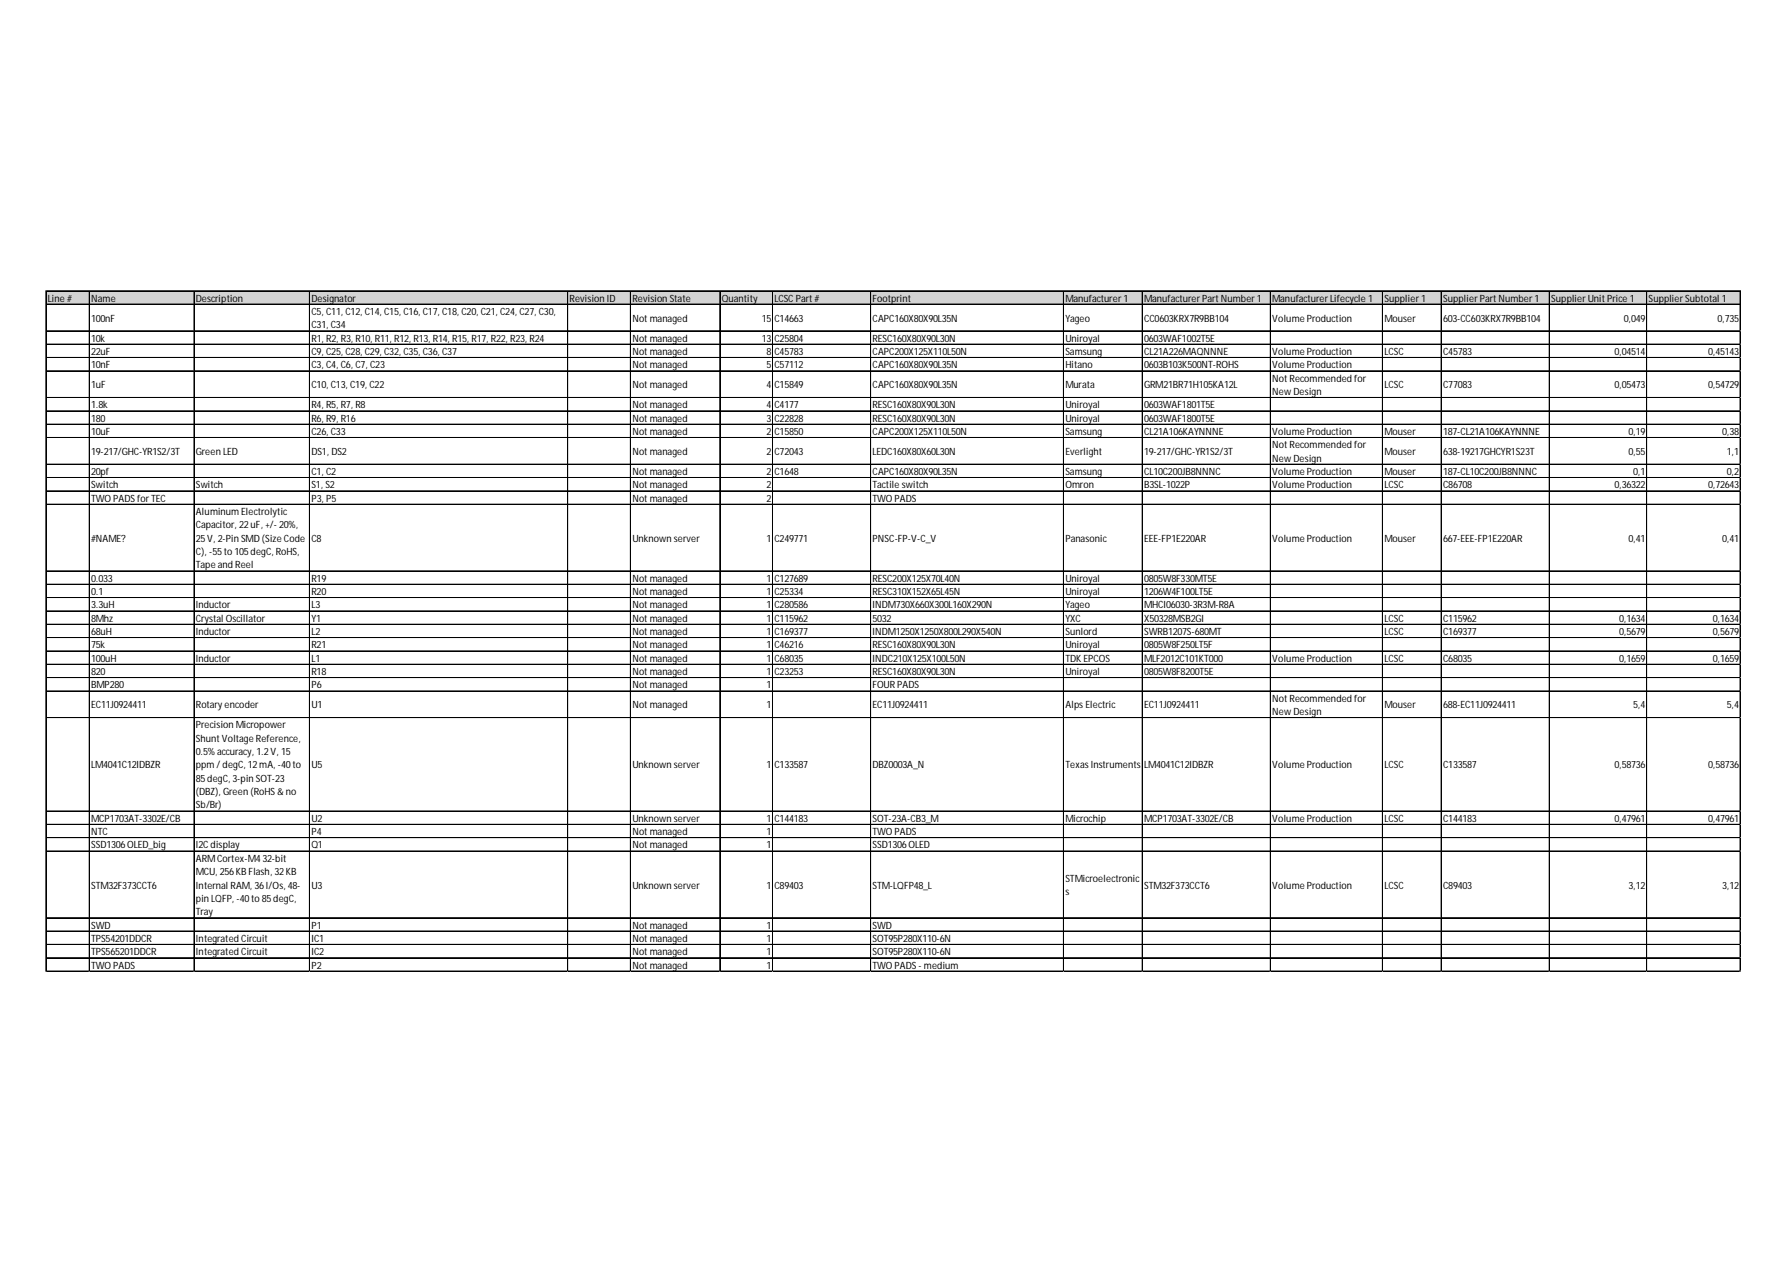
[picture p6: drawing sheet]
<svg xmlns="http://www.w3.org/2000/svg" width="297mm" height="210mm" viewBox="0 0 297 210" stroke-linecap="round" stroke-linejoin="round" font-family="sans-serif">
<defs><g id="words">
<g font-size="1.7">
<text x="7.9" y="50.1">Line #</text>
<text x="15.2" y="50.1">Name</text>
<text x="15.2" y="53.4">100nF</text>
<text x="32.6" y="50.1">Description</text>
<text x="51.7" y="50.1">Designator</text>
<text x="51.7" y="52.3">C5, C11, C12, C14, C15, C16, C17, C18, C20, C21, C24, C27, C30,</text>
<text x="94.6" y="50.1">Revision ID</text>
<text x="105.1" y="50.1">Revision State</text>
<text x="105.1" y="53.4">Not managed</text>
<text x="119.9" y="50.1">Quantity</text>
<text x="126.6" y="53.4">15</text>
<text x="128.7" y="50.1">LCSC Part #</text>
<text x="128.7" y="53.4">C14663</text>
<text x="145" y="50.1">Footprint</text>
<text x="145" y="53.4">CAPC160X80X90L35N</text>
<text x="177" y="50.1">Manufacturer 1</text>
<text x="177" y="53.4">Yageo</text>
<text x="190.1" y="50.1">Manufacturer Part Number 1</text>
<text x="190.1" y="53.4">CC0603KRX7R9BB104</text>
<text x="211.4" y="50.1">Manufacturer Lifecycle 1</text>
<text x="211.4" y="53.4">Volume Production</text>
<text x="230" y="50.1">Supplier 1</text>
<text x="230" y="53.4">Mouser</text>
<text x="239.7" y="50.1">Supplier Part Number 1</text>
<text x="239.7" y="53.4">603-CC603KRX7R9BB104</text>
<text x="257.7" y="50.1">Supplier Unit Price 1</text>
<text x="269.8" y="53.4">0,049</text>
<text x="273.9" y="50.1">Supplier Subtotal 1</text>
<text x="285.3" y="53.4">0,735</text>
<text x="15.2" y="56.7">10k</text>
<text x="15.2" y="58.9">22uF</text>
<text x="51.7" y="54.5">C31, C34</text>
<text x="51.7" y="56.7">R1, R2, R3, R10, R11, R12, R13, R14, R15, R17, R22, R23, R24</text>
<text x="51.7" y="58.9">C9, C25, C28, C29, C32, C35, C36, C37</text>
<text x="105.1" y="56.7">Not managed</text>
<text x="105.1" y="58.9">Not managed</text>
<text x="126.6" y="56.7">13</text>
<text x="127.3" y="58.9">8</text>
<text x="128.7" y="56.7">C25804</text>
<text x="128.7" y="58.9">C45783</text>
<text x="145" y="56.7">RESC160X80X90L30N</text>
<text x="145" y="58.9">CAPC200X125X110L50N</text>
<text x="177" y="56.7">Uniroyal</text>
<text x="177" y="58.9">Samsung</text>
<text x="190.1" y="56.7">0603WAF1002T5E</text>
<text x="190.1" y="58.9">CL21A226MAQNNNE</text>
<text x="211.4" y="58.9">Volume Production</text>
<text x="230" y="58.9">LCSC</text>
<text x="239.7" y="58.9">C45783</text>
<text x="268.2" y="58.9">0,04514</text>
<text x="283.8" y="58.9">0,45143</text>
<text x="15.2" y="61.2">10nF</text>
<text x="15.2" y="64.5">1uF</text>
<text x="51.7" y="61.2">C3, C4, C6, C7, C23</text>
<text x="51.7" y="64.5">C10, C13, C19, C22</text>
<text x="105.1" y="61.2">Not managed</text>
<text x="105.1" y="64.5">Not managed</text>
<text x="127.3" y="61.2">5</text>
<text x="127.3" y="64.5">4</text>
<text x="128.7" y="61.2">C57112</text>
<text x="128.7" y="64.5">C15849</text>
<text x="145" y="61.2">CAPC160X80X90L35N</text>
<text x="145" y="64.5">CAPC160X80X90L35N</text>
<text x="177" y="61.2">Hitano</text>
<text x="177" y="64.5">Murata</text>
<text x="190.1" y="61.2">0603B103K500NT-ROHS</text>
<text x="190.1" y="64.5">GRM21BR71H105KA12L</text>
<text x="211.4" y="61.2">Volume Production</text>
<text x="211.4" y="63.4">Not Recommended for</text>
<text x="211.4" y="65.6">New Design</text>
<text x="230" y="64.5">LCSC</text>
<text x="239.7" y="64.5">C77083</text>
<text x="268.2" y="64.5">0,05473</text>
<text x="283.8" y="64.5">0,54729</text>
<text x="15.2" y="67.8">1.8k</text>
<text x="15.2" y="70">180</text>
<text x="51.7" y="67.8">R4, R5, R7, R8</text>
<text x="51.7" y="70">R6, R9, R16</text>
<text x="105.1" y="67.8">Not managed</text>
<text x="105.1" y="70">Not managed</text>
<text x="127.3" y="67.8">4</text>
<text x="127.3" y="70">3</text>
<text x="128.7" y="67.8">C4177</text>
<text x="128.7" y="70">C22828</text>
<text x="145" y="67.8">RESC160X80X90L30N</text>
<text x="145" y="70">RESC160X80X90L30N</text>
<text x="177" y="67.8">Uniroyal</text>
<text x="177" y="70">Uniroyal</text>
<text x="190.1" y="67.8">0603WAF1801T5E</text>
<text x="190.1" y="70">0603WAF1800T5E</text>
<text x="15.2" y="72.2">10uF</text>
<text x="15.2" y="75.6">19-217/GHC-YR1S2/3T</text>
<text x="32.6" y="75.6">Green LED</text>
<text x="51.7" y="72.2">C26, C33</text>
<text x="51.7" y="75.6">DS1, DS2</text>
<text x="105.1" y="72.2">Not managed</text>
<text x="105.1" y="75.6">Not managed</text>
<text x="127.3" y="72.2">2</text>
<text x="127.3" y="75.6">2</text>
<text x="128.7" y="72.2">C15850</text>
<text x="128.7" y="75.6">C72043</text>
<text x="145" y="72.2">CAPC200X125X110L50N</text>
<text x="145" y="75.6">LEDC160X80X60L30N</text>
<text x="177" y="72.2">Samsung</text>
<text x="177" y="75.6">Everlight</text>
<text x="190.1" y="72.2">CL21A106KAYNNNE</text>
<text x="190.1" y="75.6">19-217/GHC-YR1S2/3T</text>
<text x="211.4" y="72.2">Volume Production</text>
<text x="211.4" y="74.5">Not Recommended for</text>
<text x="211.4" y="76.7">New Design</text>
<text x="230" y="72.2">Mouser</text>
<text x="230" y="75.6">Mouser</text>
<text x="239.7" y="72.2">187-CL21A106KAYNNNE</text>
<text x="239.7" y="75.6">638-19217GHCYR1S23T</text>
<text x="270.6" y="72.2">0,19</text>
<text x="270.6" y="75.6">0,55</text>
<text x="286.1" y="72.2">0,38</text>
<text x="286.9" y="75.6">1,1</text>
<text x="15.2" y="78.9">20pf</text>
<text x="15.2" y="81.1">Switch</text>
<text x="15.2" y="83.3">TWO PADS for TEC</text>
<text x="32.6" y="81.1">Switch</text>
<text x="51.7" y="78.9">C1, C2</text>
<text x="51.7" y="81.1">S1, S2</text>
<text x="51.7" y="83.3">P3, P5</text>
<text x="105.1" y="78.9">Not managed</text>
<text x="105.1" y="81.1">Not managed</text>
<text x="105.1" y="83.3">Not managed</text>
<text x="127.3" y="78.9">2</text>
<text x="127.3" y="81.1">2</text>
<text x="127.3" y="83.3">2</text>
<text x="128.7" y="78.9">C1648</text>
<text x="145" y="78.9">CAPC160X80X90L35N</text>
<text x="145" y="81.1">Tactile switch</text>
<text x="145" y="83.3">TWO PADS</text>
<text x="177" y="78.9">Samsung</text>
<text x="177" y="81.1">Omron</text>
<text x="190.1" y="78.9">CL10C200JB8NNNC</text>
<text x="190.1" y="81.1">B3SL-1022P</text>
<text x="211.4" y="78.9">Volume Production</text>
<text x="211.4" y="81.1">Volume Production</text>
<text x="230" y="78.9">Mouser</text>
<text x="230" y="81.1">LCSC</text>
<text x="239.7" y="78.9">187-CL10C200JB8NNNC</text>
<text x="239.7" y="81.1">C86708</text>
<text x="268.2" y="81.1">0,36322</text>
<text x="271.3" y="78.9">0,1</text>
<text x="283.8" y="81.1">0,72643</text>
<text x="286.9" y="78.9">0,2</text>
<text x="15.2" y="90">#NAME?</text>
<text x="32.6" y="85.5">Aluminum Electrolytic</text>
<text x="32.6" y="87.7">Capacitor, 22uF, +/- 20%,</text>
<text x="32.6" y="90">25V, 2-Pin SMD (Size Code</text>
<text x="51.7" y="90">C8</text>
<text x="105.1" y="90">Unknown server</text>
<text x="127.3" y="90">1</text>
<text x="128.7" y="90">C249771</text>
<text x="145" y="90">PNSC-FP-V-C_V</text>
<text x="177" y="90">Panasonic</text>
<text x="190.1" y="90">EEE-FP1E220AR</text>
<text x="211.4" y="90">Volume Production</text>
<text x="230" y="90">Mouser</text>
<text x="239.7" y="90">667-EEE-FP1E220AR</text>
<text x="270.6" y="90">0,41</text>
<text x="286.1" y="90">0,41</text>
<text x="32.6" y="92.2">C), -55to 105degC, RoHS,</text>
<text x="32.6" y="94.4">Tape and Reel</text>
<text x="15.2" y="96.6">0.033</text>
<text x="15.2" y="98.8">0.1</text>
<text x="15.2" y="101">3.3uH</text>
<text x="32.6" y="101">Inductor</text>
<text x="51.7" y="96.6">R19</text>
<text x="51.7" y="98.8">R20</text>
<text x="51.7" y="101">L3</text>
<text x="105.1" y="96.6">Not managed</text>
<text x="105.1" y="98.8">Not managed</text>
<text x="105.1" y="101">Not managed</text>
<text x="127.3" y="96.6">1</text>
<text x="127.3" y="98.8">1</text>
<text x="127.3" y="101">1</text>
<text x="128.7" y="96.6">C127689</text>
<text x="128.7" y="98.8">C25334</text>
<text x="128.7" y="101">C280586</text>
<text x="145" y="96.6">RESC200X125X70L40N</text>
<text x="145" y="98.8">RESC310X152X65L45N</text>
<text x="145" y="101">INDM730X660X300L160X290N</text>
<text x="177" y="96.6">Uniroyal</text>
<text x="177" y="98.8">Uniroyal</text>
<text x="177" y="101">Yageo</text>
<text x="190.1" y="96.6">0805W8F330MT5E</text>
<text x="190.1" y="98.8">1206W4F100LT5E</text>
<text x="190.1" y="101">MHCI06030-3R3M-R8A</text>
<text x="15.2" y="103.2">8Mhz</text>
<text x="15.2" y="105.5">68uH</text>
<text x="15.2" y="107.7">75k</text>
<text x="32.6" y="103.2">Crystal Oscillator</text>
<text x="32.6" y="105.5">Inductor</text>
<text x="51.7" y="103.2">Y1</text>
<text x="51.7" y="105.5">L2</text>
<text x="51.7" y="107.7">R21</text>
<text x="105.1" y="103.2">Not managed</text>
<text x="105.1" y="105.5">Not managed</text>
<text x="105.1" y="107.7">Not managed</text>
<text x="127.3" y="103.2">1</text>
<text x="127.3" y="105.5">1</text>
<text x="127.3" y="107.7">1</text>
<text x="128.7" y="103.2">C115962</text>
<text x="128.7" y="105.5">C169377</text>
<text x="128.7" y="107.7">C46216</text>
<text x="145" y="103.2">5032</text>
<text x="145" y="105.5">INDM1250X1250X800L290X540N</text>
<text x="145" y="107.7">RESC160X80X90L30N</text>
<text x="177" y="103.2">YXC</text>
<text x="177" y="105.5">Sunlord</text>
<text x="177" y="107.7">Uniroyal</text>
<text x="190.1" y="103.2">X50328MSB2GI</text>
<text x="190.1" y="105.5">SWRB1207S-680MT</text>
<text x="190.1" y="107.7">0805W8F250LT5F</text>
<text x="230" y="103.2">LCSC</text>
<text x="230" y="105.5">LCSC</text>
<text x="239.7" y="103.2">C115962</text>
<text x="239.7" y="105.5">C169377</text>
<text x="269" y="103.2">0,1634</text>
<text x="269" y="105.5">0,5679</text>
<text x="284.5" y="103.2">0,1634</text>
<text x="284.5" y="105.5">0,5679</text>
<text x="15.2" y="109.9">100uH</text>
<text x="15.2" y="112.1">820</text>
<text x="32.6" y="109.9">Inductor</text>
<text x="51.7" y="109.9">L1</text>
<text x="51.7" y="112.1">R18</text>
<text x="105.1" y="109.9">Not managed</text>
<text x="105.1" y="112.1">Not managed</text>
<text x="127.3" y="109.9">1</text>
<text x="127.3" y="112.1">1</text>
<text x="128.7" y="109.9">C68035</text>
<text x="128.7" y="112.1">C23253</text>
<text x="145" y="109.9">INDC210X125X100L50N</text>
<text x="145" y="112.1">RESC160X80X90L30N</text>
<text x="177" y="109.9">TDK EPCOS</text>
<text x="177" y="112.1">Uniroyal</text>
<text x="190.1" y="109.9">MLF2012C101KT000</text>
<text x="190.1" y="112.1">0805W8F8200T5E</text>
<text x="211.4" y="109.9">Volume Production</text>
<text x="230" y="109.9">LCSC</text>
<text x="239.7" y="109.9">C68035</text>
<text x="269" y="109.9">0,1659</text>
<text x="284.5" y="109.9">0,1659</text>
<text x="15.2" y="114.3">BMP280</text>
<text x="15.2" y="117.6">EC11J0924411</text>
<text x="32.6" y="117.6">Rotary encoder</text>
<text x="51.7" y="114.3">P6</text>
<text x="51.7" y="117.6">U1</text>
<text x="105.1" y="114.3">Not managed</text>
<text x="105.1" y="117.6">Not managed</text>
<text x="127.3" y="114.3">1</text>
<text x="127.3" y="117.6">1</text>
<text x="145" y="114.3">FOUR PADS</text>
<text x="145" y="117.6">EC11J0924411</text>
<text x="177" y="117.6">Alps Electric</text>
<text x="190.1" y="117.6">EC11J0924411</text>
<text x="211.4" y="116.5">Not Recommended for</text>
<text x="211.4" y="118.8">New Design</text>
<text x="230" y="117.6">Mouser</text>
<text x="239.7" y="117.6">688-EC11J0924411</text>
<text x="271.3" y="117.6">5,4</text>
<text x="286.9" y="117.6">5,4</text>
<text x="32.6" y="121">Precision Micropower</text>
<text x="32.6" y="123.2">Shunt Voltage Reference,</text>
<text x="32.6" y="125.4">0.5% accuracy, 1.2V, 15</text>
<text x="15.2" y="127.6">LM4041C12IDBZR</text>
<text x="32.6" y="127.6">ppm / degC, 12mA, -40to</text>
<text x="32.6" y="129.8">85degC, 3-pin SOT-23</text>
<text x="51.7" y="127.6">U5</text>
<text x="105.1" y="127.6">Unknown server</text>
<text x="127.3" y="127.6">1</text>
<text x="128.7" y="127.6">C133587</text>
<text x="145" y="127.6">DBZ0003A_N</text>
<text x="177" y="127.6">TexasInstruments</text>
<text x="190.1" y="127.6">LM4041C12IDBZR</text>
<text x="211.4" y="127.6">Volume Production</text>
<text x="230" y="127.6">LCSC</text>
<text x="239.7" y="127.6">C133587</text>
<text x="268.2" y="127.6">0,58736</text>
<text x="283.8" y="127.6">0,58736</text>
<text x="15.2" y="136.5">MCP1703AT-3302E/CB</text>
<text x="32.6" y="132">(DBZ), Green (RoHS &amp; no</text>
<text x="32.6" y="134.3">Sb/Br)</text>
<text x="51.7" y="136.5">U2</text>
<text x="105.1" y="136.5">Unknown server</text>
<text x="127.3" y="136.5">1</text>
<text x="128.7" y="136.5">C144183</text>
<text x="145" y="136.5">SOT-23A-CB3_M</text>
<text x="177" y="136.5">Microchip</text>
<text x="190.1" y="136.5">MCP1703AT-3302E/CB</text>
<text x="211.4" y="136.5">Volume Production</text>
<text x="230" y="136.5">LCSC</text>
<text x="239.7" y="136.5">C144183</text>
<text x="268.2" y="136.5">0,47961</text>
<text x="283.8" y="136.5">0,47961</text>
<text x="15.2" y="138.7">NTC</text>
<text x="15.2" y="140.9">SSD1306OLED_big</text>
<text x="32.6" y="140.9">I2C display</text>
<text x="32.6" y="143.1">ARMCortex-M432-bit</text>
<text x="51.7" y="138.7">P4</text>
<text x="51.7" y="140.9">Q1</text>
<text x="105.1" y="138.7">Not managed</text>
<text x="105.1" y="140.9">Not managed</text>
<text x="127.3" y="138.7">1</text>
<text x="127.3" y="140.9">1</text>
<text x="145" y="138.7">TWO PADS</text>
<text x="145" y="140.9">SSD1306OLED</text>
<text x="15.2" y="147.5">STM32F373CCT6</text>
<text x="32.6" y="145.3">MCU, 256KB Flash, 32KB</text>
<text x="32.6" y="147.5">Internal RAM, 36I/Os, 48-</text>
<text x="32.6" y="149.8">pin LQFP, -40to 85degC,</text>
<text x="51.7" y="147.5">U3</text>
<text x="105.1" y="147.5">Unknown server</text>
<text x="127.3" y="147.5">1</text>
<text x="128.7" y="147.5">C89403</text>
<text x="145" y="147.5">STM-LQFP48_L</text>
<text x="177" y="146.4">STMicroelectronic</text>
<text x="177" y="148.7">s</text>
<text x="190.1" y="147.5">STM32F373CCT6</text>
<text x="211.4" y="147.5">Volume Production</text>
<text x="230" y="147.5">LCSC</text>
<text x="239.7" y="147.5">C89403</text>
<text x="270.6" y="147.5">3,12</text>
<text x="286.1" y="147.5">3,12</text>
<text x="15.2" y="154.2">SWD</text>
<text x="32.6" y="152">Tray</text>
<text x="51.7" y="154.2">P1</text>
<text x="105.1" y="154.2">Not managed</text>
<text x="127.3" y="154.2">1</text>
<text x="145" y="154.2">SWD</text>
<text x="15.2" y="156.4">TPS54201DDCR</text>
<text x="15.2" y="158.6">TPS565201DDCR</text>
<text x="15.2" y="160.8">TWO PADS</text>
<text x="32.6" y="156.4">Integrated Circuit</text>
<text x="32.6" y="158.6">Integrated Circuit</text>
<text x="51.7" y="156.4">IC1</text>
<text x="51.7" y="158.6">IC2</text>
<text x="51.7" y="160.8">P2</text>
<text x="105.1" y="156.4">Not managed</text>
<text x="105.1" y="158.6">Not managed</text>
<text x="105.1" y="160.8">Not managed</text>
<text x="127.3" y="156.4">1</text>
<text x="127.3" y="158.6">1</text>
<text x="127.3" y="160.8">1</text>
<text x="145" y="156.4">SOT95P280X110-6N</text>
<text x="145" y="158.6">SOT95P280X110-6N</text>
<text x="145" y="160.8">TWO PADS - medium</text>
</g>
</g></defs>
<path d="M7.7 48.3h281.5v2.3h-281.5z" fill="#d3d3d3"/>
<g fill="none" stroke="#000" stroke-width=".17">
<path d="M7.6 48.3v113.1M7.7 48.3v113.1M7.7 48.3h281.5M7.7 50.5h281.5M7.7 50.6h281.5M7.7 54.9h281.5M7.7 55h281.5M7.7 57.1h281.5M7.7 57.2h281.5M7.7 59.4h281.5M14.8 48.4v113M14.9 48.4v113"/>
<path d="M32.2 48.4v113M32.3 48.4v113M51.4 48.4v113M51.5 48.4v113M94.3 48.4v113M94.4 48.4v113M104.7 48.4v113M104.8 48.4v113M119.6 48.4v113M128.3 48.4v113M128.4 48.4v113M144.6 48.4v113"/>
<path d="M144.7 48.4v113M176.7 48.4v113M189.7 48.4v113M189.8 48.4v113M211 48.4v113M211.1 48.4v113M229.7 48.4v113M239.4 48.4v113M239.5 48.4v113M257.4 48.4v113M273.6 48.4v113M289.1 48.4v113"/>
<path d="M7.7 61.6h281.5M7.7 66h281.5M7.7 66.1h281.5M7.7 68.2h281.5M7.7 68.3h281.5M7.7 70.4h281.5M7.7 70.5h281.5M7.7 72.6h281.5M7.7 72.7h281.5M7.7 77.1h281.5M7.7 79.3h281.5M7.7 81.5h281.5"/>
<path d="M7.7 81.6h281.5M7.7 83.7h281.5M7.7 83.8h281.5M7.7 94.8h281.5M7.7 94.9h281.5M7.7 97h281.5M7.7 97.1h281.5M7.7 99.2h281.5M7.7 99.3h281.5M7.7 101.4h281.5M7.7 101.5h281.5M7.7 103.7h281.5"/>
<path d="M7.7 105.9h281.5M7.7 108.1h281.5M7.7 110.3h281.5M7.7 110.4h281.5M7.7 112.5h281.5M7.7 112.6h281.5M7.7 114.7h281.5M7.7 114.8h281.5M7.7 119.2h281.5M7.7 134.7h281.5M7.7 136.9h281.5M7.7 139.1h281.5"/>
<path d="M7.7 139.2h281.5M7.7 141.3h281.5M7.7 141.4h281.5M7.7 152.4h281.5M7.7 154.6h281.5M7.7 154.7h281.5M7.7 156.8h281.5M7.7 156.9h281.5M7.7 159h281.5M7.7 159.1h281.5M7.7 161.3h281.5"/>
</g>
<path d="M7.6 161.4h.1" fill="none" stroke="#d4d4d4" stroke-width=".17"/>
<path d="M7.6 161.4h.1z" fill="#d4d4d4"/>
<path d="M14.8 161.4h.1" fill="none" stroke="#d4d4d4" stroke-width=".17"/>
<path d="M14.8 161.4h.1z" fill="#d4d4d4"/>
<path d="M32.2 161.4h.1" fill="none" stroke="#d4d4d4" stroke-width=".17"/>
<path d="M32.2 161.4h.1z" fill="#d4d4d4"/>
<path d="M51.4 161.4h.1" fill="none" stroke="#d4d4d4" stroke-width=".17"/>
<path d="M51.4 161.4h.1z" fill="#d4d4d4"/>
<path d="M94.3 161.4h.1" fill="none" stroke="#d4d4d4" stroke-width=".17"/>
<path d="M94.3 161.4h.1z" fill="#d4d4d4"/>
<path d="M104.7 161.4h.1" fill="none" stroke="#d4d4d4" stroke-width=".17"/>
<path d="M104.7 161.4h.1z" fill="#d4d4d4"/>
<path d="M119.6 161.4h.1" fill="none" stroke="#d4d4d4" stroke-width=".17"/>
<path d="M119.6 161.4h.1z" fill="#d4d4d4"/>
<path d="M128.3 161.4h.1" fill="none" stroke="#d4d4d4" stroke-width=".17"/>
<path d="M128.3 161.4h.1z" fill="#d4d4d4"/>
<path d="M144.6 161.4h.1" fill="none" stroke="#d4d4d4" stroke-width=".17"/>
<path d="M144.6 161.4h.1z" fill="#d4d4d4"/>
<path d="M176.7 161.4h.1" fill="none" stroke="#d4d4d4" stroke-width=".17"/>
<path d="M176.7 161.4h.1z" fill="#d4d4d4"/>
<path d="M189.7 161.4h.1" fill="none" stroke="#d4d4d4" stroke-width=".17"/>
<path d="M189.7 161.4h.2z" fill="#d4d4d4"/>
<path d="M211 161.4h.1" fill="none" stroke="#d4d4d4" stroke-width=".17"/>
<path d="M211 161.4h.1z" fill="#d4d4d4"/>
<path d="M229.7 161.4h.1" fill="none" stroke="#d4d4d4" stroke-width=".17"/>
<path d="M229.7 161.4h.1z" fill="#d4d4d4"/>
<path d="M239.4 161.4h.1" fill="none" stroke="#d4d4d4" stroke-width=".17"/>
<path d="M239.4 161.4h.1z" fill="#d4d4d4"/>
<path d="M257.4 161.4h.1" fill="none" stroke="#d4d4d4" stroke-width=".17"/>
<path d="M257.4 161.4h.1z" fill="#d4d4d4"/>
<path d="M273.6 161.4h.1" fill="none" stroke="#d4d4d4" stroke-width=".17"/>
<path d="M273.6 161.4h.1z" fill="#d4d4d4"/>
<path d="M289.1 161.4h.1" fill="none" stroke="#d4d4d4" stroke-width=".17"/>
<path d="M289.1 161.4h.1z" fill="#d4d4d4"/>
<use href="#words"/>
</svg>
